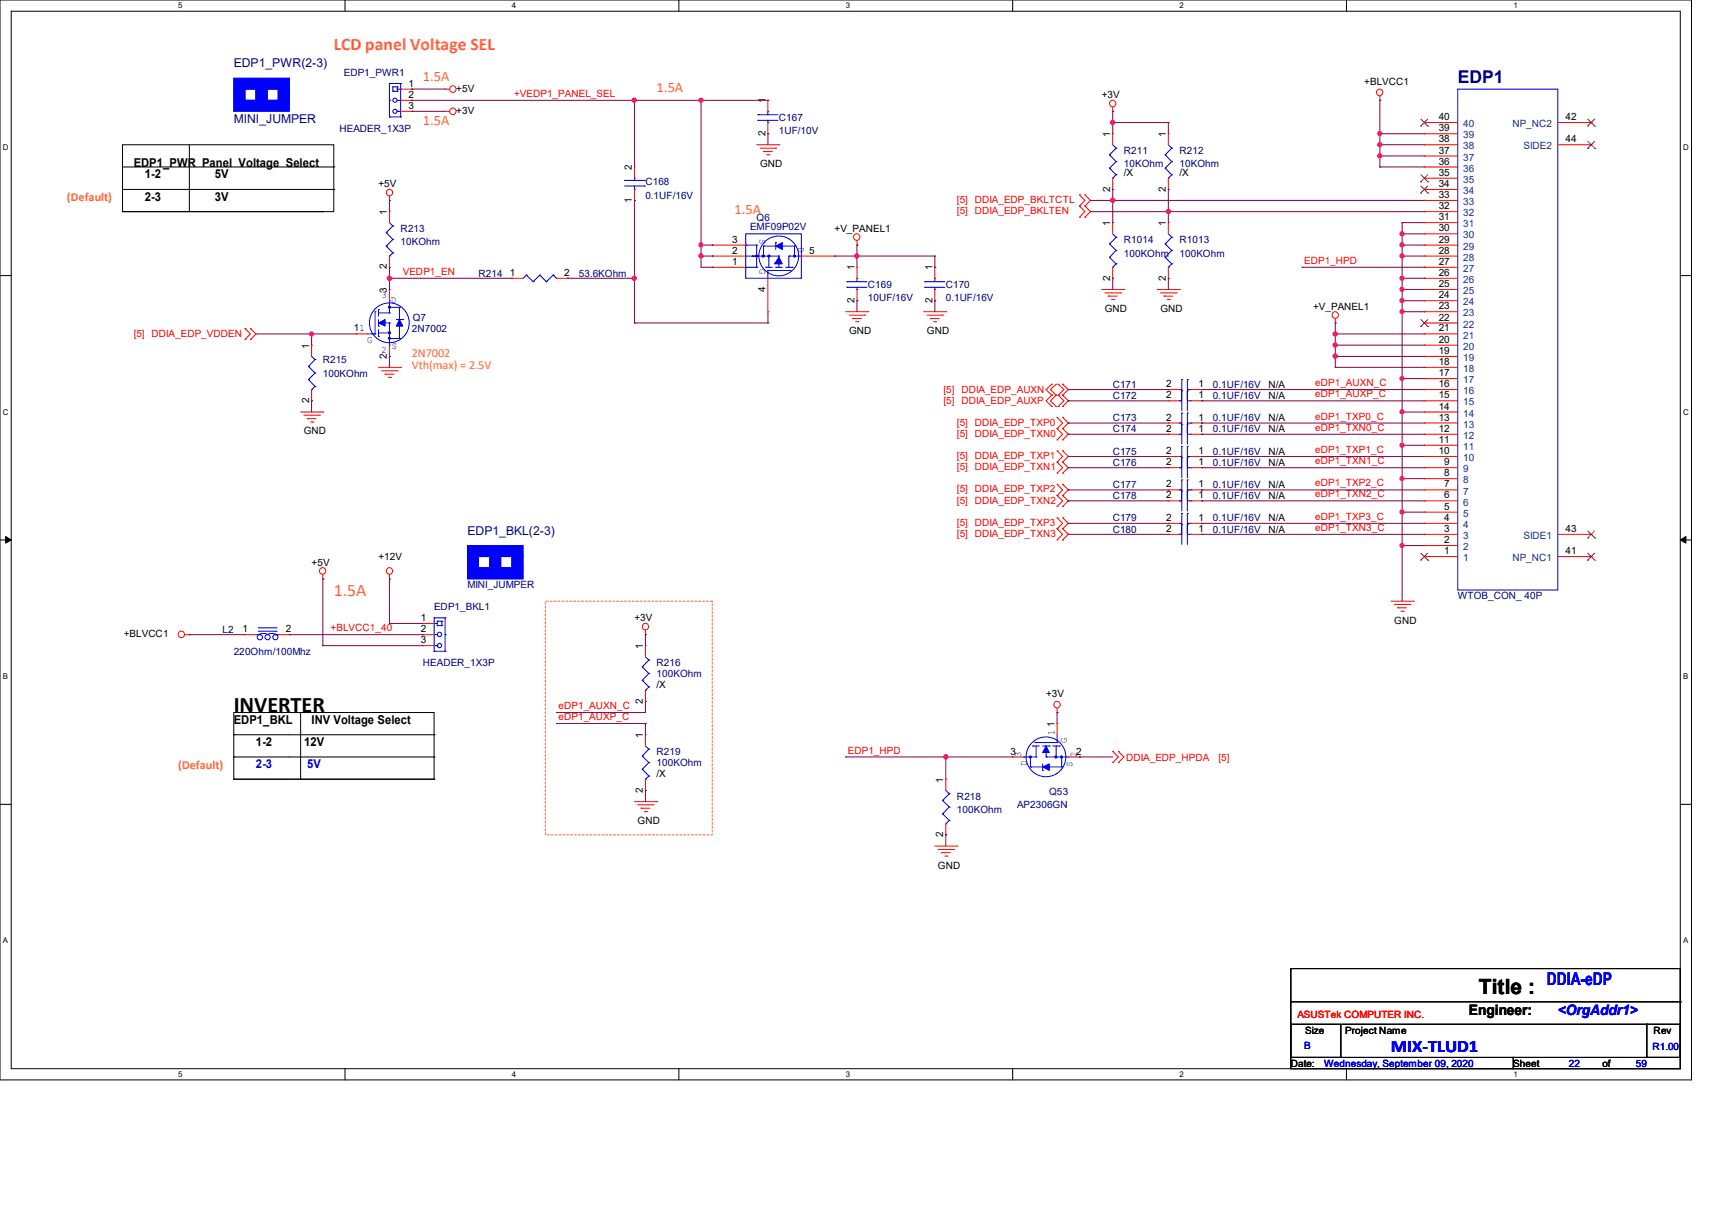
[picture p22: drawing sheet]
<svg xmlns="http://www.w3.org/2000/svg" width="297mm" height="210mm" viewBox="0 0 297 210" stroke-linecap="round" stroke-linejoin="round" font-family="sans-serif">
<defs><g id="words">
<text font-size="3.9" x="40.6" y="123.4">INVERTER</text>
<text font-size="3.6" x="256.6" y="172.3">Title :</text>
<g font-size="3" fill="#ff8000">
<text x="57.9" y="8.7">LCD panel Voltage SEL</text>
<text x="57.9" y="103.3">1.5A</text>
</g>
<text font-size="3" fill="#000080" x="252.9" y="14.4">EDP1</text>
<g font-size="3" fill="#00f">
<text x="268.4" y="170.8">DDIA-eDP</text>
<text x="241.3" y="182.5">MIX-TLUD1</text>
</g>
<g font-size="2.5" fill="#ff8000">
<text x="73.4" y="14">1.5A</text>
<text x="113.9" y="15.9">1.5A</text>
<text x="73.4" y="21.7">1.5A</text>
<text x="127.4" y="37.1">1.5A</text>
</g>
<text font-size="2.5" x="254.8" y="176.1">Engineer:</text>
<text font-size="2.5" fill="#00f" x="270.3" y="176">&lt;OrgAddr1&gt;</text>
<g font-size="2.1" fill="#000080">
<text x="40.6" y="11.6">EDP1_PWR(2-3)</text>
<text x="40.6" y="21.3">MINI_JUMPER</text>
<text x="81.1" y="92.7">EDP1_BKL(2-3)</text>
</g>
<g font-size="2.1">
<text x="23.2" y="29">EDP1_PWR Panel Voltage Select</text>
<text x="25.1" y="30.9">1-2</text>
<text x="25.1" y="34.8">2-3</text>
<text x="37.3" y="30.9">5V</text>
<text x="37.3" y="34.8">3V</text>
<text x="40.6" y="125.6">EDP1_BKL</text>
<text x="54.1" y="125.6">INV Voltage Select</text>
<text x="44.4" y="129.4">1-2</text>
<text x="52.8" y="129.4">12V</text>
</g>
<g font-size="2.1" fill="#ff8000">
<text x="11.6" y="34.9">(Default)</text>
<text x="71.5" y="61.9">2N7002</text>
<text x="71.5" y="64">Vth(max) = 2.5V</text>
<text x="30.9" y="133.3">(Default)</text>
</g>
<g font-size="2.1" fill="#00f">
<text x="44.4" y="133.3">2-3</text>
<text x="53.3" y="133.3">5V</text>
</g>
<g font-size="1.7" fill="#000080">
<text x="59.6" y="13.2">EDP1_PWR1</text>
<text x="58.9" y="22.9">HEADER_1X3P</text>
<text x="135.1" y="20.9">C167</text>
<text x="135.1" y="23.2">1UF/10V</text>
<text x="195" y="26.7">R211</text>
<text x="195" y="29">10KOhm</text>
<text x="204.6" y="26.7">R212</text>
<text x="204.6" y="29">10KOhm</text>
<text x="112" y="32.1">C168</text>
<text x="112" y="34.5">0.1UF/16V</text>
<text x="69.5" y="40.2">R213</text>
<text x="130.1" y="39.8">EMF09P02V</text>
<text x="131.3" y="38.3">Q6</text>
<text x="69.5" y="42.5">10KOhm</text>
<text x="83" y="48">R214</text>
<text x="100.4" y="48">53.6KOhm</text>
<text x="195" y="42.2">R1014</text>
<text x="195" y="44.5">100KOhm</text>
<text x="204.6" y="42.2">R1013</text>
<text x="204.6" y="44.5">100KOhm</text>
<text x="150.6" y="49.9">C169</text>
<text x="150.6" y="52.2">10UF/16V</text>
<text x="164.1" y="49.9">C170</text>
<text x="164.1" y="52.2">0.1UF/16V</text>
<text x="71.5" y="57.6">2N7002</text>
<text x="71.6" y="55.7">Q7</text>
<text x="56" y="63">R215</text>
<text x="56" y="65.3">100KOhm</text>
<text x="193" y="69.2">C172</text>
<text x="193" y="67.3">C171</text>
<text x="210.4" y="69.2">0.1UF/16V</text>
<text x="210.4" y="67.3">0.1UF/16V</text>
<text x="193" y="73.1">C173</text>
<text x="193" y="75">C174</text>
<text x="210.4" y="73.1">0.1UF/16V</text>
<text x="210.4" y="75">0.1UF/16V</text>
<text x="193" y="80.8">C176</text>
<text x="193" y="78.8">C175</text>
<text x="210.4" y="80.8">0.1UF/16V</text>
<text x="210.4" y="78.8">0.1UF/16V</text>
<text x="193" y="84.6">C177</text>
<text x="193" y="86.6">C178</text>
<text x="210.4" y="84.6">0.1UF/16V</text>
<text x="210.4" y="86.6">0.1UF/16V</text>
<text x="193" y="90.4">C179</text>
<text x="193" y="92.4">C180</text>
<text x="210.4" y="90.4">0.1UF/16V</text>
<text x="210.4" y="92.4">0.1UF/16V</text>
<text x="75.3" y="105.9">EDP1_BKL1</text>
<text x="81.1" y="102">MINI_JUMPER</text>
<text x="252.9" y="103.9">WTOB_CON_ 40P</text>
<text x="38.6" y="109.7">L2</text>
<text x="40.6" y="113.6">220Ohm/100Mhz</text>
<text x="73.4" y="115.5">HEADER_1X3P</text>
<text x="113.9" y="115.5">R216</text>
<text x="113.9" y="117.4">100KOhm</text>
<text x="113.9" y="131">R219</text>
<text x="113.9" y="132.9">100KOhm</text>
<text x="182" y="137.9">Q53</text>
<text x="166" y="138.7">R218</text>
<text x="166" y="141">100KOhm</text>
<text x="176.4" y="140.2">AP2306GN</text>
</g>
<g font-size="1.7">
<text x="70.9" y="17">2</text>
<text x="70.9" y="15">1</text>
<text x="79.2" y="15.9">+5V</text>
<text x="132.8" y="17.9" transform="rotate(-90 132.8 17.9)">1</text>
<text x="191.1" y="17.1">+3V</text>
<text x="236.7" y="14.7">+BLVCC1</text>
<text x="70.9" y="18.9">3</text>
<text x="79.2" y="19.8">+3V</text>
<text x="132.8" y="23.6" transform="rotate(-90 132.8 23.6)">2</text>
<text x="192.6" y="23.7" transform="rotate(-90 192.6 23.7)">1</text>
<text x="202.3" y="23.7" transform="rotate(-90 202.3 23.7)">1</text>
<text x="249.6" y="20.8">40</text>
<text x="249.6" y="22.8">39</text>
<text x="271.6" y="20.8">42</text>
<text x="109.6" y="29.5" transform="rotate(-90 109.6 29.5)">2</text>
<text x="131.9" y="29">GND</text>
<text x="249.6" y="24.7">38</text>
<text x="249.6" y="26.6">37</text>
<text x="249.6" y="28.5">36</text>
<text x="271.6" y="24.7">44</text>
<text x="65.7" y="32.5">+5V</text>
<text x="109.6" y="35.2" transform="rotate(-90 109.6 35.2)">1</text>
<text x="192.6" y="33.2" transform="rotate(-90 192.6 33.2)">2</text>
<text x="195" y="30.6">/X</text>
<text x="202.3" y="33.2" transform="rotate(-90 202.3 33.2)">2</text>
<text x="204.6" y="30.6">/X</text>
<text x="249.6" y="30.5">35</text>
<text x="249.6" y="32.4">34</text>
<text x="249.6" y="34.3">33</text>
<text x="67.1" y="37.3" transform="rotate(-90 67.1 37.3)">1</text>
<text x="144.8" y="40.2">+V_PANEL1</text>
<text x="192.6" y="39.2" transform="rotate(-90 192.6 39.2)">1</text>
<text x="202.3" y="39.2" transform="rotate(-90 202.3 39.2)">1</text>
<text x="249.6" y="36.3">32</text>
<text x="249.6" y="38.2">31</text>
<text x="249.6" y="40.1">30</text>
<text x="67.1" y="46.7" transform="rotate(-90 67.1 46.7)">2</text>
<text x="88.4" y="47.8">1</text>
<text x="97.9" y="47.8">2</text>
<text x="127" y="45.9">1</text>
<text x="127" y="44">2</text>
<text x="127" y="42.1">3</text>
<text x="140.4" y="44">5</text>
<text x="148.2" y="46.9" transform="rotate(-90 148.2 46.9)">1</text>
<text x="161.8" y="46.9" transform="rotate(-90 161.8 46.9)">1</text>
<text x="249.6" y="42.1">29</text>
<text x="249.6" y="44">28</text>
<text x="249.6" y="45.9">27</text>
<text x="249.6" y="47.8">26</text>
<text x="67.1" y="50.8" transform="rotate(-90 67.1 50.8)">3</text>
<text x="132.8" y="50.6" transform="rotate(-90 132.8 50.6)">4</text>
<text x="148.2" y="52.5" transform="rotate(-90 148.2 52.5)">2</text>
<text x="161.8" y="52.5" transform="rotate(-90 161.8 52.5)">2</text>
<text x="192.6" y="48.7" transform="rotate(-90 192.6 48.7)">2</text>
<text x="202.3" y="48.7" transform="rotate(-90 202.3 48.7)">2</text>
<text x="227.8" y="53.8">+V_PANEL1</text>
<text x="249.6" y="49.8">25</text>
<text x="249.6" y="51.7">24</text>
<text x="249.6" y="53.6">23</text>
<text x="61.4" y="57.5">11</text>
<text x="147.3" y="58">GND</text>
<text x="160.8" y="58">GND</text>
<text x="191.7" y="54.1">GND</text>
<text x="201.3" y="54.1">GND</text>
<text x="249.6" y="55.6">22</text>
<text x="249.6" y="57.5">21</text>
<text x="249.6" y="59.4">20</text>
<text x="53.6" y="60.5" transform="rotate(-90 53.6 60.5)">1</text>
<text x="67.1" y="62.2" transform="rotate(-90 67.1 62.2)">2</text>
<text x="249.6" y="61.4">19</text>
<text x="249.6" y="63.3">18</text>
<text x="249.6" y="65.2">17</text>
<text x="53.6" y="69.9" transform="rotate(-90 53.6 69.9)">2</text>
<text x="202.3" y="69.1">2</text>
<text x="202.3" y="67.1">2</text>
<text x="207.9" y="69.1">1</text>
<text x="207.9" y="67.1">1</text>
<text x="220.1" y="69.2">N/A</text>
<text x="220.1" y="67.3">N/A</text>
<text x="249.6" y="67.1">16</text>
<text x="249.6" y="69.1">15</text>
<text x="249.6" y="71">14</text>
<text x="52.7" y="75.4">GND</text>
<text x="202.3" y="72.9">2</text>
<text x="202.3" y="74.9">2</text>
<text x="207.9" y="72.9">1</text>
<text x="207.9" y="74.9">1</text>
<text x="220.1" y="73.1">N/A</text>
<text x="220.1" y="75">N/A</text>
<text x="249.6" y="72.9">13</text>
<text x="249.6" y="74.9">12</text>
<text x="249.6" y="76.8">11</text>
<text x="202.3" y="80.7">2</text>
<text x="202.3" y="78.7">2</text>
<text x="207.9" y="80.7">1</text>
<text x="207.9" y="78.7">1</text>
<text x="220.1" y="80.8">N/A</text>
<text x="220.1" y="78.8">N/A</text>
<text x="249.6" y="78.7">10</text>
<text x="250.6" y="80.7">9</text>
<text x="250.6" y="82.6">8</text>
<text x="202.3" y="84.5">2</text>
<text x="202.3" y="86.4">2</text>
<text x="207.9" y="84.5">1</text>
<text x="207.9" y="86.4">1</text>
<text x="220.1" y="84.6">N/A</text>
<text x="220.1" y="86.6">N/A</text>
<text x="250.6" y="84.5">7</text>
<text x="250.6" y="86.4">6</text>
<text x="250.6" y="88.4">5</text>
<text x="202.3" y="90.3">2</text>
<text x="202.3" y="92.2">2</text>
<text x="207.9" y="90.3">1</text>
<text x="207.9" y="92.2">1</text>
<text x="220.1" y="90.4">N/A</text>
<text x="220.1" y="92.4">N/A</text>
<text x="250.6" y="90.3">4</text>
<text x="250.6" y="92.2">3</text>
<text x="250.6" y="94.2">2</text>
<text x="271.6" y="92.2">43</text>
<text x="54.1" y="98.1">+5V</text>
<text x="65.7" y="97.2">+12V</text>
<text x="250.6" y="96.1">1</text>
<text x="271.6" y="96.1">41</text>
<text x="73" y="107.7">1</text>
<text x="110.1" y="107.8">+3V</text>
<text x="21.5" y="110.5">+BLVCC1</text>
<text x="42.1" y="109.6">1</text>
<text x="49.6" y="109.6">2</text>
<text x="73" y="109.6">2</text>
<text x="73" y="111.5">3</text>
<text x="111.5" y="112.6" transform="rotate(-90 111.5 112.6)">1</text>
<text x="241.9" y="108.2">GND</text>
<text x="113.9" y="119.4">/X</text>
<text x="111.5" y="122" transform="rotate(-90 111.5 122)">2</text>
<text x="181.5" y="120.9">+3V</text>
<text x="111.5" y="128" transform="rotate(-90 111.5 128)">1</text>
<text x="175.3" y="130.8">3</text>
<text x="183" y="126.1" transform="rotate(-90 183 126.1)">1</text>
<text x="186.7" y="130.8">2</text>
<text x="111.5" y="137.5" transform="rotate(-90 111.5 137.5)">2</text>
<text x="113.9" y="134.8">/X</text>
<text x="163.7" y="135.7" transform="rotate(-90 163.7 135.7)">1</text>
<text x="110.6" y="142.9">GND</text>
<text x="163.7" y="145.2" transform="rotate(-90 163.7 145.2)">2</text>
<text x="162.7" y="150.7">GND</text>
<text x="226.4" y="179.2">Size</text>
<text x="233.4" y="179.2">Project Name</text>
<text x="286.9" y="179.4">Rev</text>
<text x="223.9" y="185">Date:</text>
<text x="262.5" y="185">Sheet</text>
<text x="278" y="185">of</text>
</g>
<g font-size="1.7" fill="#f00">
<text x="89.2" y="16.8">+VEDP1_PANEL_SEL</text>
<text x="166" y="35.2">[5] DDIA_EDP_BKLTCTL</text>
<text x="166" y="37.1">[5] DDIA_EDP_BKLTEN</text>
<text x="69.9" y="47.7">VEDP1_EN</text>
<text x="226.3" y="45.8">EDP1_HPD</text>
<text x="23.2" y="58.4">[5] DDIA_EDP_VDDEN</text>
<text x="163.7" y="68.2">[5] DDIA_EDP_AUXN</text>
<text x="163.7" y="70.1">[5] DDIA_EDP_AUXP</text>
<text x="228.2" y="67">eDP1_AUXN_C</text>
<text x="228.2" y="68.9">eDP1_AUXP_C</text>
<text x="166" y="75.7">[5] DDIA_EDP_TXN0</text>
<text x="166" y="73.8">[5] DDIA_EDP_TXP0</text>
<text x="228.2" y="74.7">eDP1_TXN0_C</text>
<text x="228.2" y="72.8">eDP1_TXP0_C</text>
<text x="166" y="81.5">[5] DDIA_EDP_TXN1</text>
<text x="166" y="79.6">[5] DDIA_EDP_TXP1</text>
<text x="228.2" y="80.5">eDP1_TXN1_C</text>
<text x="228.2" y="78.6">eDP1_TXP1_C</text>
<text x="166" y="87.3">[5] DDIA_EDP_TXN2</text>
<text x="166" y="85.4">[5] DDIA_EDP_TXP2</text>
<text x="228.2" y="86.3">eDP1_TXN2_C</text>
<text x="228.2" y="84.4">eDP1_TXP2_C</text>
<text x="166" y="93.1">[5] DDIA_EDP_TXN3</text>
<text x="166" y="91.2">[5] DDIA_EDP_TXP3</text>
<text x="228.2" y="92.1">eDP1_TXN3_C</text>
<text x="228.2" y="90.2">eDP1_TXP3_C</text>
<text x="57.4" y="109.5">+BLVCC1_40</text>
<text x="96.9" y="123">eDP1_AUXN_C</text>
<text x="96.9" y="124.9">eDP1_AUXP_C</text>
<text x="147.1" y="130.7">EDP1_HPD</text>
<text x="195.4" y="131.9">DDIA_EDP_HPDA</text>
<text x="211.4" y="131.9">[5]</text>
<text x="225.1" y="176.5">ASUSTek COMPUTER INC.</text>
</g>
<g font-size="1.7" fill="#004080">
<text x="253.9" y="22.1">40</text>
<text x="262.4" y="22.1">NP_NC2</text>
<text x="253.9" y="24">39</text>
<text x="253.9" y="25.9">38</text>
<text x="253.9" y="27.9">37</text>
<text x="253.9" y="29.8">36</text>
<text x="264.3" y="25.9">SIDE2</text>
<text x="253.9" y="31.7">35</text>
<text x="253.9" y="33.7">34</text>
<text x="253.9" y="35.6">33</text>
<text x="253.9" y="37.5">32</text>
<text x="253.9" y="39.4">31</text>
<text x="253.9" y="41.4">30</text>
<text x="253.9" y="43.3">29</text>
<text x="253.9" y="45.2">28</text>
<text x="253.9" y="47.2">27</text>
<text x="253.9" y="49.1">26</text>
<text x="253.9" y="51">25</text>
<text x="253.9" y="53">24</text>
<text x="253.9" y="54.9">23</text>
<text x="253.9" y="56.8">22</text>
<text x="253.9" y="58.7">21</text>
<text x="253.9" y="60.7">20</text>
<text x="253.9" y="62.6">19</text>
<text x="253.9" y="64.5">18</text>
<text x="253.9" y="66.5">17</text>
<text x="253.9" y="68.4">16</text>
<text x="253.9" y="70.3">15</text>
<text x="253.9" y="72.3">14</text>
<text x="253.9" y="74.2">13</text>
<text x="253.9" y="76.1">12</text>
<text x="253.9" y="78">11</text>
<text x="253.9" y="80">10</text>
<text x="253.9" y="81.9">9</text>
<text x="253.9" y="83.8">8</text>
<text x="253.9" y="85.8">7</text>
<text x="253.9" y="87.7">6</text>
<text x="253.9" y="89.6">5</text>
<text x="253.9" y="91.6">4</text>
<text x="253.9" y="93.5">3</text>
<text x="253.9" y="95.4">2</text>
<text x="264.3" y="93.5">SIDE1</text>
<text x="253.9" y="97.3">1</text>
<text x="262.4" y="97.3">NP_NC1</text>
</g>
<g font-size="1.7" fill="#00f">
<text x="131.7" y="41.5" transform="rotate(90 131.7 41.5)">S</text>
<text x="131.7" y="46.7" transform="rotate(90 131.7 46.7)">G</text>
<text x="138.5" y="42.9" transform="rotate(90 138.5 42.9)">D</text>
<text x="66.2" y="51.6">3</text>
<text x="67.8" y="52.6">D</text>
<text x="63.7" y="59.5">G</text>
<text x="66.2" y="61.3">2</text>
<text x="68" y="60.5">S</text>
<text x="177.2" y="131.3" transform="rotate(-90 177.2 131.3)">3</text>
<text x="183" y="127.4" transform="rotate(-90 183 127.4)">1</text>
<text x="185.1" y="128.8" transform="rotate(-90 185.1 128.8)">G</text>
<text x="186.8" y="131.3" transform="rotate(-90 186.8 131.3)">2</text>
<text x="178.1" y="132.8" transform="rotate(-90 178.1 132.8)">D</text>
<text x="186.1" y="133" transform="rotate(-90 186.1 133)">S</text>
<text x="226.3" y="181.9">B</text>
<text x="229.7" y="185">Wednesday, September 09, 2020</text>
<text x="272.2" y="185">22</text>
<text x="283.8" y="185">59</text>
<text x="286.7" y="182.1">R1.00</text>
</g>
<g font-size="1.4">
<text x="30.9" y="1.4">5</text>
<text x="88.8" y="1.4">4</text>
<text x="146.7" y="1.4">3</text>
<text x="204.6" y="1.4">2</text>
<text x="262.6" y="1.4">1</text>
<text x=".5" y="26.1">D</text>
<text x="292" y="26.1">D</text>
<text x=".5" y="71.9">C</text>
<text x="292" y="71.9">C</text>
<text x=".5" y="117.8">B</text>
<text x="292" y="117.8">B</text>
<text x=".5" y="163.6">A</text>
<text x="292" y="163.6">A</text>
<text x="30.9" y="186.8">5</text>
<text x="88.8" y="186.8">4</text>
<text x="146.7" y="186.8">3</text>
<text x="204.6" y="186.8">2</text>
<text x="262.6" y="186.8">1</text>
</g>
</g></defs>
<path d="M0 0h293.5v187.3h-293.5zM1.9 1.9h289.6v183.4h-289.6z" fill="none" stroke="#000" stroke-width=".17"/>
<g fill="#fff">
<path d="M30.9 .2h.8v1.5h-.8z"/>
<path d="M30.9 185.5h.8v1.6h-.8z"/>
</g>
<path d="M59.9 0v1.9M59.9 185.3v2" fill="none" stroke="#000" stroke-width=".17"/>
<g fill="#fff">
<path d="M88.8 .2h.8v1.5h-.8z"/>
<path d="M88.8 185.5h.8v1.6h-.8z"/>
</g>
<path d="M117.8 0v1.9M117.8 185.3v2" fill="none" stroke="#000" stroke-width=".17"/>
<g fill="#fff">
<path d="M146.7 .2h.8v1.5h-.8z"/>
<path d="M146.7 185.5h.8v1.6h-.8z"/>
</g>
<path d="M175.7 0v1.9M175.7 185.3v2" fill="none" stroke="#000" stroke-width=".17"/>
<g fill="#fff">
<path d="M204.6 .2h.8v1.5h-.8z"/>
<path d="M204.6 185.5h.8v1.6h-.8z"/>
</g>
<path d="M233.6 0v1.9M233.6 185.3v2" fill="none" stroke="#000" stroke-width=".17"/>
<g fill="#fff">
<path d="M262.6 .2h.7v1.5h-.7z"/>
<path d="M262.6 185.5h.7v1.6h-.7z"/>
<path d="M.5 24.8h1v1.6h-1z"/>
<path d="M292 24.8h1v1.6h-1z"/>
<path d="M.5 70.7h1v1.5h-1z"/>
<path d="M292 70.7h1v1.5h-1z"/>
</g>
<path d="M0 47.8h1.9M291.5 47.8h2" fill="none" stroke="#000" stroke-width=".17"/>
<g fill="#fff">
<path d="M.5 116.5h.9v1.6h-.9z"/>
<path d="M292 116.5h.9v1.6h-.9z"/>
</g>
<path d="M0 93.6h1.9M291.5 93.6h2" fill="none" stroke="#000" stroke-width=".17"/>
<path d="M1 93l.9 .6-.9 .6zM291.5 93.6l1-.6v1.2z" fill="#000" stroke="#000" stroke-width=".17"/>
<g fill="#fff">
<path d="M.5 162.4h.9v1.5h-.9z"/>
<path d="M292 162.4h.9v1.5h-.9z"/>
</g>
<g fill="none" stroke="#000" stroke-width=".17">
<path d="M21.3 25.1h36.6v11.6h-36.6zM21.3 29h36.6M21.3 32.9h36.6M21.3 36.7h34.7M32.9 36.7h.1M32.9 25.1v11.6M56 36.7h.1M57.9 29h.1M57.9 32.9h.1M0 139.5h1.9M40.6 123.6h34.7v11.5h-34.7zM40.6 135.1h.1"/>
<path d="M40.6 127.4h.1M40.6 131.3h.1M40.6 135.1h34.7M40.6 131.3h34.7M40.6 127.4h34.7M52.2 135.1h.1M52.2 123.6v11.5M75.3 131.3h.1M75.3 127.4h.1M75.3 135.1h.1M291.5 139.5h2M223.9 168h67.6v15.4h-67.6z"/>
<path d="M223.9 177.6h8.7v5.8h-8.7zM223.9 173.7h67.6M232.8 177.6h52.9M285.7 177.6h5.8v5.8h-5.8zM285.7 177.6h.1M291.5 173.7h.1M223.9 183.4h38.7v1.9h-38.7zM262.6 183.4h28.9v1.9h-28.9z"/>
</g>
<path d="M94.6 104.3h29v40.5h-29z" fill="none" stroke="#ff8000" stroke-width=".17" stroke-dasharray=".3"/>
<g fill="none" stroke="#f00" stroke-width=".17">
<path d="M69.5 19.3h2M69.5 15.5h2M69.5 17.4h2M71.5 17.4h.1M71.5 15.5h.1M71.5 19.3h.1M77.2 19.3h.1M77.2 15.5h.1M77.2 19.3h.8M77.2 15.5h.8M133.2 17.4h.1M133.2 17.4v1.9"/>
<path d="M193 19.3h.1M193 18.5v.8M239.4 17.4h.1M239.4 16.6v.8M67.6 34.8h.1M67.6 36.7h.1M67.6 34v.8M67.6 36.7v1.9M110.1 34.8h.1M110.1 29h.1M110.1 29v1.9M110.1 32.9v1.9"/>
<path d="M131.3 25.1h3.8M131.9 25.7h2.7M132.5 26.3h.1M132.5 26.3h1.5M133 26.8h.4M133.2 23.2h.1M133.2 21.3v1.9M133.4 26.8h.1M134.6 25.7h.1M135.1 25.1h.1M187.3 35.7h.1M187.3 37.7h.1"/>
<path d="M187.3 33.8h.1M187.3 35.7l.9 1-.9 1M187.3 33.8l.9 1-.9 .9M188.2 37.7h.1M188.2 35.7h.1M188.2 33.8h.1M188.2 35.7l1 1-1 1M188.2 33.8l1 1-1 .9M193 23.2h.1M193 32.9h.1M193 38.6h.1M193 23.2v1.9"/>
<path d="M193 30.9v2M193 38.6v2M202.7 38.6h.1M202.7 23.2h.1M202.7 32.9h.1M202.7 23.2v1.9M202.7 30.9v2M202.7 38.6v2M247.1 21.3h.1M247.1 23.2h.1M247.1 25.1h.1M247.1 27.1h.1"/>
<path d="M247.1 29h.1M247.1 30.9h.1M247.1 32.9h.1M247.1 34.8h.1M247.1 36.7h.1M247.1 38.6h.1M247.1 25.1h5.8M247.1 21.3h5.8M247.1 23.2h5.8M247.1 27.1h5.8M247.1 29h5.8M247.1 30.9h5.8"/>
<path d="M247.1 32.9h5.8M247.1 34.8h5.8M247.1 36.7h5.8M247.1 38.6h5.8M270.3 25.1h5.8M270.3 21.3h5.8M276.1 25.1h.1M276.1 21.3h.1M42.5 57h.1M42.5 58.9h.1M42.5 57l.9 .9-.9 1M43.4 58.9h.1"/>
<path d="M43.4 57h.1M43.4 57l1 .9-1 1M54.1 59.9h.1M54.1 59.9v1.9M61.8 57.9h.1M61.8 57.9h1.9M67.6 46.4h.1M67.6 50.2h.1M67.6 44.4v2M67.6 50.2v2M67.6 59.9v1.9M88.8 48.3h.1"/>
<path d="M88.8 48.3h2M96.5 48.3h2M98.5 48.3h.1M123.6 46.4h.1M123.6 44.4h.1M123.6 42.5h.1M123.6 46.4h5.8M123.6 44.4h5.8M123.6 42.5h5.8M133.2 54.1h.1M133.2 48.3v5.8M139 44.4h5.8"/>
<path d="M144.8 44.4h.1M146.7 54.1h3.9M147.3 54.7h2.7M147.9 55.2h.1M147.9 55.2h1.5M148.5 55.8h.3M148.7 42.5h.1M148.7 46.4h.1M148.7 52.2h.1M148.7 41.7v.8M148.7 46.4v1.9M148.7 50.2v2"/>
<path d="M148.8 55.8h.1M150 54.7h.1M150.6 54.1h.1M160.2 54.1h3.9M160.8 54.7h2.7M161.4 55.2h.1M161.4 55.2h1.5M162 55.8h.3M162.2 46.4h.1M162.2 52.2h.1M162.2 46.4v1.9M162.2 50.2v2"/>
<path d="M162.3 55.8h.1M163.5 54.7h.1M164.1 54.1h.1M191.1 50.2h3.9M191.7 50.8h2.7M192.3 51.4h.1M192.3 51.4h1.5M192.9 51.9h.4M193 48.3h.1M193 46.4v1.9M193.3 51.9h.1M194.4 50.8h.1"/>
<path d="M195 50.2h.1M200.8 50.2h3.8M201.3 50.8h2.7M201.9 51.4h.1M201.9 51.4h1.6M202.5 51.9h.4M202.7 48.3h.1M202.7 46.4v1.9M202.9 51.9h.1M204 50.8h.1M204.6 50.2h.1M231.6 56h.1"/>
<path d="M231.6 55.2v.8M247.1 40.6h.1M247.1 42.5h.1M247.1 44.4h.1M247.1 46.4h.1M247.1 48.3h.1M247.1 50.2h.1M247.1 52.2h.1M247.1 54.1h.1M247.1 56h.1M247.1 57.9h.1M247.1 59.9h.1"/>
<path d="M247.1 54.1h5.8M247.1 50.2h5.8M247.1 46.4h5.8M247.1 44.4h5.8M247.1 42.5h5.8M247.1 40.6h5.8M247.1 48.3h5.8M247.1 52.2h5.8M247.1 56h5.8M247.1 57.9h5.8M247.1 59.9h5.8M52.2 71.5h3.8"/>
<path d="M52.7 72h2.7M53.3 72.6h.1M53.3 72.6h1.5M53.9 73.2h.4M54.1 69.5h.1M54.1 67.6v1.9M54.3 73.2h.1M55.4 72h.1M56 71.5h.1M65.7 63.7h3.8M66.2 64.3h2.7M66.8 64.9h.1"/>
<path d="M66.8 64.9h1.6M67.4 65.4h.4M67.6 61.8h.1M67.8 65.4h.1M68.9 64.3h.1M69.5 63.7h.1M182.5 66.6h.1M182.5 68.5h.1M182.5 70.5h.1M182.5 68.5l-1 1 1 1M182.5 66.6l-1 1 1 .9M183.2 68.5h.1"/>
<path d="M183.2 66.6h.1M183.2 70.5h.1M183.2 66.6l-1 1 1 .9M183.2 68.5l-1 1 1 1M183.4 74.3h.1M183.4 76.3h.1M183.4 72.4h.1M183.4 78.2h.1M183.4 74.3l1 1-1 1M183.4 72.4l1 1-1 .9M183.4 78.2l1 1-1 .9M183.6 68.5h.1"/>
<path d="M183.6 66.6h.1M183.6 70.5h.1M183.6 66.6l1 1-1 .9M183.6 68.5l1 1-1 1M184.4 76.3h.1M184.4 74.3h.1M184.4 72.4h.1M184.4 66.6h.1M184.4 68.5h.1M184.4 70.5h.1M184.4 78.2h.1M184.4 74.3l.9 1-.9 1"/>
<path d="M184.4 72.4l.9 1-.9 .9M184.4 66.6l.9 1-.9 .9M184.4 68.5l.9 1-.9 1M184.4 78.2l.9 1-.9 .9M202.7 69.5h.1M202.7 73.4h.1M202.7 75.3h.1M202.7 67.6h.1M202.7 79.2h.1M202.7 69.5h1.9M202.7 73.4h1.9M202.7 75.3h1.9"/>
<path d="M202.7 67.6h1.9M202.7 79.2h1.9M206.6 69.5h1.9M206.6 73.4h1.9M206.6 75.3h1.9M206.6 67.6h1.9M206.6 79.2h1.9M208.5 69.5h.1M208.5 73.4h.1M208.5 75.3h.1M208.5 67.6h.1M208.5 79.2h.1"/>
<path d="M247.1 61.8h.1M247.1 63.7h.1M247.1 65.7h.1M247.1 67.6h.1M247.1 69.5h.1M247.1 71.5h.1M247.1 73.4h.1M247.1 75.3h.1M247.1 77.2h.1M247.1 79.2h.1M247.1 63.7h5.8M247.1 71.5h5.8"/>
<path d="M247.1 69.5h5.8M247.1 73.4h5.8M247.1 75.3h5.8M247.1 61.8h5.8M247.1 65.7h5.8M247.1 67.6h5.8M247.1 77.2h5.8M247.1 79.2h5.8M56 99.6v.8M67.6 99.6v.8M183.4 80.1h.1M183.4 82h.1"/>
<path d="M183.4 85.9h.1M183.4 87.8h.1M183.4 84h.1M183.4 91.7h.1M183.4 93.6h.1M183.4 89.8h.1M183.4 80.1l1 1-1 .9M183.4 85.9l1 1-1 .9M183.4 84l1 1-1 .9M183.4 91.7l1 1-1 .9M183.4 89.8l1 1-1 .9M184.4 82h.1"/>
<path d="M184.4 80.1h.1M184.4 87.8h.1M184.4 85.9h.1M184.4 84h.1M184.4 93.6h.1M184.4 91.7h.1M184.4 89.8h.1M184.4 80.1l.9 1-.9 .9M184.4 85.9l.9 1-.9 .9M184.4 84l.9 1-.9 .9M184.4 91.7l.9 1-.9 .9M184.4 89.8l.9 1-.9 .9"/>
<path d="M202.7 81.1h.1M202.7 90.8h.1M202.7 85h.1M202.7 86.9h.1M202.7 92.7h.1M202.7 81.1h1.9M202.7 90.8h1.9M202.7 85h1.9M202.7 86.9h1.9M202.7 92.7h1.9M206.6 81.1h1.9M206.6 90.8h1.9"/>
<path d="M206.6 85h1.9M206.6 86.9h1.9M206.6 92.7h1.9M208.5 81.1h.1M208.5 90.8h.1M208.5 85h.1M208.5 86.9h.1M208.5 92.7h.1M247.1 81.1h.1M247.1 83h.1M247.1 85h.1M247.1 86.9h.1"/>
<path d="M247.1 88.8h.1M247.1 90.8h.1M247.1 92.7h.1M247.1 94.6h.1M247.1 96.5h.1M247.1 81.1h5.8M247.1 90.8h5.8M247.1 85h5.8M247.1 86.9h5.8M247.1 92.7h5.8M247.1 96.5h5.8M247.1 83h5.8"/>
<path d="M247.1 88.8h5.8M247.1 94.6h5.8M270.3 92.7h5.8M270.3 96.5h5.8M276.1 92.7h.1M276.1 96.5h.1M32 110.1h.9M32.9 110.1h.1M42.5 110.1h.1M42.5 110.1h1.9M48.3 110.1h1.9M50.2 110.1h.1"/>
<path d="M56 100.4h.1M67.6 100.4h.1M73.4 110.1h.1M73.4 108.1h.1M73.4 112h.1M73.4 110.1h1.9M73.4 108.1h1.9M73.4 112h1.9M112 110.1h.1M112 112h.1M112 109.3v.8M112 112v1.9"/>
<path d="M112 119.7v1.9M241.3 104.3h3.9M241.9 104.8h2.7M242.5 105.4h.1M242.5 105.4h1.5M243 106h.5M243.5 106h.1M244.6 104.8h.1M245.2 104.3h.1M110.1 139h3.8M110.6 139.6h2.7M112 127.4h.1"/>
<path d="M112 137.1h.1M112 121.6h.1M112 127.4v2M112 135.1v2M113.3 139.6h.1M113.9 139h.1M164.1 135.1h.1M164.1 135.1v2M175.7 131.3h.1M175.7 131.3h1.9M183.4 123.6h.1M183.4 125.5h.1"/>
<path d="M183.4 122.8v.8M183.4 125.5v1.9M185.3 131.3h2M187.3 131.3h.1M193 132.2h.1M193 130.3h.1M193 130.3l1 1-1 .9M194 132.2h.1M194 130.3h.1M194 130.3l1 1-1 .9M111.2 140.2h.1M111.2 140.2h1.5"/>
<path d="M111.8 140.8h.4M112.2 140.8h.1M162.2 146.7h3.8M162.7 147.3h2.7M163.3 147.9h.1M163.3 147.9h1.6M163.9 148.5h.4M164.1 144.8h.1M164.1 142.9v1.9M164.3 148.5h.1M165.4 147.3h.1M166 146.7h.1"/>
<circle cx="78.6" cy="19.3" r=".56"/>
<circle cx="78.6" cy="15.5" r=".56"/>
<circle cx="193" cy="17.9" r=".56"/>
<circle cx="239.3" cy="16" r=".56"/>
<circle cx="67.6" cy="33.4" r=".56"/>
<circle cx="148.6" cy="41.1" r=".56"/>
<circle cx="231.6" cy="54.6" r=".56"/>
<circle cx="56" cy="99" r=".56"/>
<circle cx="67.6" cy="99" r=".56"/>
<circle cx="31.4" cy="110" r=".56"/>
<circle cx="112" cy="108.7" r=".56"/>
<circle cx="183.4" cy="122.2" r=".56"/>
</g>
<g fill="none" stroke="#00f" stroke-width=".17">
<path d="M42.5 15.5h1.9v1.9h-1.9zM46.4 15.5h1.9v1.9h-1.9zM67.6 14.5h.1M67.6 17.4h.1M67.6 14.5v5.8M67.6 14.5h1.9M68.2 15.8h.1M68.2 15.1h.1M68.2 15.1h.7M68.2 15.8h.7M68.2 15.1v.7M68.9 19.3h.1"/>
<path d="M68.9 15.1h.1M68.9 15.8h.1M68.9 19.3h.6M68.9 15.5h.6M68.9 15.1v.7M68.9 17.4h.6M69.5 14.5h.1M69.5 15.5h.1M69.5 17.4h.1M69.5 14.5v5.8M131.5 19.9h.1M131.5 19.9h3.5"/>
<path d="M133.2 19.3h.1M133.2 19.3v.6M252.9 15.5h17.4v86.8h-17.4zM67.6 20.3h.1M67.6 38.6l.6 .6M67.6 20.3h1.9M68.2 39.2h.1M68.2 39.2l-1.2 1.1M69.5 20.3h.1M108.3 32.3h3.5M108.3 31.3h3.5M110.1 32.9h.1"/>
<path d="M110.1 30.9h.1M110.1 30.9v.4M110.1 32.3v.6M111.8 32.3h.1M111.8 31.3h.1M131.5 20.9h.1M131.5 20.9h3.5M133.2 21.3h.1M133.2 20.9v.4M192.5 29.2h.1M192.5 26.8h.1M192.5 29.2l1.1 1.1"/>
<path d="M192.5 26.8l1.1 1.2M193 30.9h.1M193 25.1l.6 .6M193.6 30.3h.1M193.6 25.7h.1M193.6 28h.1M193.6 30.3l-.6 .6M193.6 28l-1.1 1.2M193.6 25.7l-1.1 1.1M202.1 29.2h.1M202.1 26.8h.1M202.1 29.2l1.2 1.1"/>
<path d="M202.1 26.8l1.2 1.2M202.7 30.9h.1M202.7 25.1l.6 .6M203.3 30.3h.1M203.3 25.7h.1M203.3 28h.1M203.3 30.3l-.6 .6M203.3 28l-1.2 1.2M203.3 25.7l-1.2 1.1M63.7 57.9h1.4M65.1 57.9h.1M65.1 54.1h.1"/>
<path d="M65.1 54.1v3.8M65.7 56.6h.1M65.7 53.7h.1M65.7 58.3h.1M65.7 53.7v1.1M65.7 55.4v1.2M65.7 57.1v1.2M65.7 54.3h1.9M65.7 57.7h1.9M65.7 56h1.9M67 42.7h.1M67 40.3h.1"/>
<path d="M67 42.7l1.2 1.2M67 40.3l1.2 1.2M67.6 44.4h.1M67.6 54.3h.1M67.6 52.2h.1M67.6 57.7h.1M67.6 59.9h.1M67.6 56h.1M67.6 58.7h.1M67.6 52.2v2.1M67.6 56v3.9M67.6 53.3h1.7"/>
<path d="M67.6 58.7h1.7M68.2 43.9h.1M68.2 41.5h.1M68.2 43.9l-.6 .5M68.2 41.5l-1.2 1.2M68.7 55.4h1.2M69.3 53.3h.1M69.3 58.7h.1M69.3 53.3v5.4M69.9 55.4h.1M91.3 47.7h.1M91.3 47.7l1.2 1.2"/>
<path d="M91.3 47.7l-.5 .6M92.5 48.9h.1M93.6 47.7h.1M93.6 47.7l1.2 1.2M93.6 47.7l-1.1 1.2M94.8 48.9h.1M96 47.7h.1M96 47.7l.5 .6M96 47.7l-1.2 1.2M96.5 48.3h.1M129.4 40.6h9.6v7.7h-9.6zM129.4 46.4h.1"/>
<path d="M129.4 44.4h.1M129.4 42.5h.1M129.4 46.4h1.9M129.4 44.4h5.7M129.4 42.5h1.9M130.5 44.4h.1M131.3 44.4h.1M131.3 46.4h.1M131.3 42.5h.1M131.3 42.5v3.9M132.5 42.7h.1M132.5 44.4h.1"/>
<path d="M132.5 42.7h5.3M132.5 42.7v1.7M132.8 46.4h.1M132.8 46.4h1.2M133.2 46.9h.1M133.2 46.9v1.4M133.2 46.9h3.9M133.4 44.4h.1M133.4 44.4v2M134.6 46.4h.1M134.6 42.1h.1M134.6 46.4h1.1"/>
<path d="M134.6 42.1v1.2M135.1 44.4h.1M135.1 44.4v2M136.3 46.4h1.2M136.9 44.4h.1M136.9 44.4v2M136.9 44.4h2.1M137.1 46.9h.1M137.5 46.4h.1M137.8 42.7h.1M137.8 42.7v1.7M139 44.4h.1"/>
<path d="M146.9 48.9h.1M146.9 49.8h.1M146.9 48.9h3.5M146.9 49.8h3.5M148.7 48.3h.1M148.7 50.2h.1M148.7 48.3v.6M148.7 49.8v.4M160.4 48.9h.1M160.4 49.8h.1M160.4 48.9h3.5M160.4 49.8h3.5"/>
<path d="M162.2 48.3h.1M162.2 50.2h.1M162.2 48.3v.6M162.2 49.8v.4M192.5 44.6h.1M192.5 42.3h.1M192.5 44.6l1.1 1.2M192.5 42.3l1.1 1.1M193 46.4h.1M193 40.6l.6 .5M193.6 45.8h.1M193.6 41.1h.1"/>
<path d="M193.6 43.4h.1M193.6 45.8l-.6 .6M193.6 43.4l-1.1 1.2M193.6 41.1l-1.1 1.2M202.1 44.6h.1M202.1 42.3h.1M202.1 44.6l1.2 1.2M202.1 42.3l1.2 1.1M202.7 46.4h.1M202.7 40.6l.6 .5M203.3 45.8h.1M203.3 41.1h.1"/>
<path d="M203.3 43.4h.1M203.3 45.8l-.6 .6M203.3 43.4l-1.2 1.2M203.3 41.1l-1.2 1.2M53.5 65.8h.1M53.5 63.5h.1M53.5 65.8l1.2 1.2M53.5 63.5l1.2 1.2M54.1 67.6h.1M54.1 61.8l.6 .6M54.7 67h.1M54.7 62.4h.1"/>
<path d="M54.7 64.7h.1M54.7 67l-.6 .6M54.7 64.7l-1.2 1.1M54.7 62.4l-1.2 1.1M204.6 69.5h.1M204.6 73.4h.1M204.6 75.3h.1M204.6 67.6h.1M204.6 79.2h.1M204.6 69.5h.4M204.6 73.4h.4M204.6 75.3h.4"/>
<path d="M204.6 67.6h.4M204.6 79.2h.4M205 67.8h.1M205 71.6h.1M205 73.6h.1M205 79.4h.1M205 65.8h.1M205 77.4h.1M205 65.8v5.4M205 71.6v5.4M205 77.4v5.4M206 67.8h.1"/>
<path d="M206 71.6h.1M206 73.6h.1M206 79.4h.1M206 65.8h.1M206 77.4h.1M206 65.8v5.4M206 71.6v5.4M206 77.4v5.4M206 69.5h.6M206 73.4h.6M206 75.3h.6M206 67.6h.6"/>
<path d="M206 79.2h.6M206.6 69.5h.1M206.6 73.4h.1M206.6 75.3h.1M206.6 67.6h.1M206.6 79.2h.1M83 96.5h2v2h-2zM86.9 96.5h1.9v2h-1.9zM204.6 81.1h.1M204.6 90.8h.1M204.6 85h.1M204.6 86.9h.1"/>
<path d="M204.6 92.7h.1M204.6 81.1h.4M204.6 90.8h.4M204.6 85h.4M204.6 86.9h.4M204.6 92.7h.4M205 89h.1M205 83.2h.1M205 85.1h.1M205 90.9h.1M205 83.2v5.4M205 89v5.4"/>
<path d="M206 89h.1M206 83.2h.1M206 85.1h.1M206 90.9h.1M206 83.2v5.4M206 89v5.4M206 81.1h.6M206 90.8h.6M206 85h.6M206 86.9h.6M206 92.7h.6M206.6 81.1h.1"/>
<path d="M206.6 90.8h.1M206.6 85h.1M206.6 86.9h.1M206.6 92.7h.1M44.4 110.1h.6M44.8 109.5h3.1M44.8 108.9h3.1M45 110l.7-.1 .7 .1M45 110.1h.1M46.5 110l.7-.1 .7 .1M47.7 110.1h.6M47.9 109.5h.1"/>
<path d="M47.9 108.9h.1M48.3 110.1h.1M75.3 107.1h.1M75.3 112.9h.1M75.3 108.1h.1M75.3 110.1h.1M75.3 107.1h1.9M75.3 107.1v5.8M75.3 112.9h1.9M75.3 112h.6M75.3 108.1h.6M75.3 110.1h.6"/>
<path d="M75.9 112h.1M75.9 107.7h.1M75.9 108.5h.1M75.9 107.7h.8M75.9 107.7v.8M75.9 108.5h.8M76.7 108.5h.1M76.7 107.7h.1M76.7 107.7v.8M77.2 107.1h.1M77.2 112.9h.1M77.2 110.1h.1"/>
<path d="M77.2 107.1v5.8M111.4 118h.1M111.4 115.7h.1M111.4 118l1.2 1.1M111.4 115.7l1.2 1.1M112 119.7h.1M112 113.9l.6 .6M112.6 119.1h.1M112.6 114.5h.1M112.6 116.8h.1M112.6 119.1l-.6 .6M112.6 116.8l-1.2 1.2"/>
<path d="M112.6 114.5l-1.2 1.2M111.4 133.4h.1M111.4 131.1h.1M111.4 133.4l1.2 1.2M111.4 131.1l1.2 1.1M112 135.1h.1M112 129.4l.6 .5M112.6 134.6h.1M112.6 129.9h.1M112.6 132.2h.1M112.6 134.6l-.6 .5M112.6 132.2l-1.2 1.2"/>
<path d="M112.6 129.9l-1.2 1.2M163.5 138.8h.1M163.5 138.8l1.2 1.2M164.1 137.1l.6 .6M164.7 137.7h.1M164.7 140h.1M164.7 140l-1.2 1.1M164.7 137.7l-1.2 1.1M177.6 131.3h.1M177.6 131.3h2.1M178.8 133h.1M178.8 131.3v1.7"/>
<path d="M178.8 133h5.4M179.2 129.4h.1M179.2 129.4h1.1M179.5 128.8h.1M179.5 128.8h3.9M179.7 131.3h.1M179.7 129.4v1.9M180.9 133.6h.1M180.9 129.4h1.1M180.9 132.5v1.1M181.5 131.3h.1M181.5 131.3h3.8"/>
<path d="M181.5 129.4v1.9M182 129.4h.1M182.6 129.4h1.2M183.2 131.3h.1M183.2 129.4v1.9M183.4 128.8h.1M183.4 127.4v1.4M183.8 129.4h.1M184.2 133h.1M184.2 131.3h.1M184.2 131.3v1.7M185.3 131.3h.1"/>
<path d="M163.5 141.1h.1M163.5 141.1l1.2 1.2M164.1 142.9h.1M164.7 142.3h.1M164.7 142.3l-.6 .6"/>
<circle cx="68.5" cy="19.3" r=".36"/>
<circle cx="68.5" cy="17.4" r=".36"/>
<circle cx="67.5" cy="56" r="3.5"/>
<circle cx="135.1" cy="44.4" r="3.5"/>
<circle cx="45.1" cy="110.5" r=".46"/>
<circle cx="46.4" cy="110.5" r=".44"/>
<circle cx="47.8" cy="110.5" r=".44"/>
<circle cx="76.2" cy="112" r=".38"/>
<circle cx="76.2" cy="110" r=".38"/>
<circle cx="181.5" cy="131.3" r="3.5"/>
</g>
<g fill="#00f" stroke="#00f" stroke-width=".17">
<path d="M134.6 42.7l1.1-.6v1.2z" fill-rule="evenodd"/>
<path d="M135.1 44.6l.6 1.2h-1.3z" fill-rule="evenodd"/>
<path d="M40.6 17.4h9.6v1.9h-9.6z" fill-rule="evenodd"/>
<path d="M40.6 13.5h9.6v2h-9.6z" fill-rule="evenodd"/>
<path d="M48.3 15.5h1.9v1.9h-1.9z" fill-rule="evenodd"/>
<path d="M40.6 15.5h1.9v1.9h-1.9z" fill-rule="evenodd"/>
<path d="M44.4 15.5h2v1.9h-2z" fill-rule="evenodd"/>
<path d="M180.9 133l1.1-.5v1.1z" fill-rule="evenodd"/>
<path d="M181.5 129.4l.5 1.1h-1.1z" fill-rule="evenodd"/>
<path d="M81.1 98.5h9.7v1.9h-9.7z" fill-rule="evenodd"/>
<path d="M81.1 94.6h9.7v1.9h-9.7z" fill-rule="evenodd"/>
<path d="M88.8 96.5h2v2h-2z" fill-rule="evenodd"/>
<path d="M81.1 96.5h1.9v2h-1.9z" fill-rule="evenodd"/>
<path d="M85 96.5h1.9v2h-1.9z" fill-rule="evenodd"/>
<path d="M69.3 55.4l.6 1.2h-1.2z" fill-rule="evenodd"/>
<path d="M65.7 56l1.1-.6v1.2z" fill-rule="evenodd"/>
<circle cx="137.8" cy="44.4" r=".18"/>
<circle cx="133.4" cy="44.4" r=".18"/>
<circle cx="132.4" cy="44.4" r=".18"/>
<circle cx="131.3" cy="44.4" r=".18"/>
<circle cx="178.8" cy="131.3" r=".18"/>
<circle cx="183.2" cy="131.3" r=".18"/>
<circle cx="184.1" cy="131.3" r=".18"/>
<circle cx="67.6" cy="53.3" r=".18"/>
<circle cx="67.6" cy="57.7" r=".18"/>
<circle cx="67.6" cy="58.7" r=".18"/>
</g>
<g fill="none" stroke="#804000" stroke-width=".17">
<path d="M246.5 21.9h.1M246.5 31.5h.1M246.5 33.5h.1M246.5 20.7l1.2 1.2M246.5 30.3l1.2 1.2M246.5 32.3l1.2 1.2M247.7 20.7l-1.2 1.2M247.7 30.3l-1.2 1.2M247.7 32.3l-1.2 1.2M247.7 21.9h.1M247.7 31.5h.1M247.7 33.5h.1"/>
<path d="M275.4 25.7h.1M275.4 21.9h.1M275.5 24.5l1.2 1.2M275.5 20.7l1.2 1.2M276.6 24.5l-1.2 1.2M276.6 20.7l-1.2 1.2M276.7 25.7h.1M276.7 21.9h.1M246.5 56.6h.1M246.5 55.4l1.2 1.2M247.7 55.4l-1.2 1.2M247.7 56.6h.1"/>
<path d="M246.5 97.2h.1M246.5 95.9l1.2 1.3M247.7 95.9l-1.2 1.3M247.7 97.2h.1M275.4 93.3h.1M275.4 97.2h.1M275.5 92.1l1.2 1.2M275.5 95.9l1.2 1.3M276.6 92.1l-1.2 1.2M276.6 95.9l-1.2 1.3M276.7 93.3h.1M276.7 97.2h.1"/>
</g>
<g fill="none" stroke="#800040" stroke-width=".17">
<path d="M71.5 19.3h.1M71.5 15.5h.1M71.5 17.4h.1M71.5 19.3h5.7M71.5 15.5h5.7M71.5 17.4h61.7M110.1 17.4h.1M110.1 17.4v11.6M121.6 17.4h.1M121.6 17.4v29h2M133.2 17.4h.1M193 19.3h.1"/>
<path d="M193 19.3v3.9M239.4 17.4h.1M239.4 17.4v11.6M67.6 34.8h.1M67.6 34.8v1.9M110.1 34.8h.1M110.1 34.8v21.2M133.2 23.2h.1M133.2 23.2v1.9M189.2 36.7h.1M189.2 34.8h.1M189.2 36.7h57.9"/>
<path d="M189.2 34.8h57.9M193 32.9h.1M193 34.8h.1M193 21.3h.1M193 38.6h.1M193 32.9v5.7M193 21.3h9.7M202.7 21.3h.1M202.7 32.9h.1M202.7 36.7h.1M202.7 21.3v1.9M202.7 32.9v5.7"/>
<path d="M239.4 23.2h.1M239.4 27.1h.1M239.4 25.1h.1M239.4 29h.1M239.4 23.2h7.7M239.4 27.1h7.7M239.4 25.1h7.7M239.4 29h7.7M243.2 38.6h.1M243.2 38.6h3.9M243.2 38.6v65.7M44.4 57.9h17.4"/>
<path d="M54.1 57.9h.1M54.1 57.9v2M67.6 48.3h.1M67.6 46.4h.1M67.6 48.3h21.2M67.6 46.4v3.8M98.5 48.3h.1M98.5 48.3h11.6M110.1 56h.1M110.1 48.3h.1M110.1 56h23.1M121.6 42.5h.1"/>
<path d="M121.6 44.4h.1M121.6 44.4h2M121.6 42.5h2M123.6 44.4h.1M123.6 46.4h.1M123.6 42.5h.1M133.2 56h.1M133.2 54.1v1.9M144.8 44.4h17.4M148.7 42.5h.1M148.7 52.2h.1M148.7 44.4h.1"/>
<path d="M148.7 42.5v3.9M148.7 52.2v1.9M162.2 52.2h.1M162.2 44.4h.1M162.2 46.4h.1M162.2 44.4v2M162.2 52.2v1.9M193 48.3h.1M193 48.3v1.9M202.7 48.3h.1M202.7 48.3v1.9M225.9 46.4h.1"/>
<path d="M225.9 46.4h21.2M231.6 57.9h.1M231.6 59.9h.1M231.6 56h.1M231.6 57.9h15.5M231.6 56v7.7M231.6 59.9h15.5M243.2 40.6h.1M243.2 52.2h.1M243.2 44.4h.1M243.2 42.5h.1M243.2 54.1h.1"/>
<path d="M243.2 50.2h.1M243.2 48.3h.1M243.2 48.3h3.9M243.2 44.4h3.9M243.2 42.5h3.9M243.2 40.6h3.9M243.2 54.1h3.9M243.2 50.2h3.9M243.2 52.2h3.9M54.1 69.5h.1M54.1 69.5v2M67.6 61.8h.1"/>
<path d="M67.6 61.8v1.9M185.3 69.5h.1M185.3 67.6h.1M185.3 75.3h.1M185.3 73.4h.1M185.3 79.2h.1M185.3 75.3h17.4M185.3 67.6h17.4M185.3 73.4h17.4M185.3 79.2h17.4M185.3 69.5h17.4M208.5 75.3h.1"/>
<path d="M208.5 67.6h.1M208.5 73.4h.1M208.5 79.2h.1M208.5 69.5h.1M208.5 75.3h38.6M208.5 67.6h38.6M208.5 73.4h38.6M208.5 79.2h38.6M208.5 69.5h38.6M231.6 61.8h.1M231.6 63.7h.1M231.6 61.8h15.5"/>
<path d="M231.6 63.7h15.5M243.2 65.7h.1M243.2 71.5h.1M243.2 77.2h.1M243.2 65.7h3.9M243.2 71.5h3.9M243.2 77.2h3.9M185.3 81.1h.1M185.3 86.9h.1M185.3 85h.1M185.3 92.7h.1M185.3 90.8h.1"/>
<path d="M185.3 92.7h17.4M185.3 81.1h17.4M185.3 90.8h17.4M185.3 86.9h17.4M185.3 85h17.4M208.5 92.7h.1M208.5 81.1h.1M208.5 90.8h.1M208.5 86.9h.1M208.5 85h.1M208.5 92.7h38.6M208.5 81.1h38.6"/>
<path d="M208.5 90.8h38.6M208.5 86.9h38.6M208.5 85h38.6M243.2 88.8h.1M243.2 94.6h.1M243.2 83h.1M243.2 88.8h3.9M243.2 94.6h3.9M243.2 83h3.9M32.9 110.1h.1M32.9 110.1h9.6M50.2 110.1h.1"/>
<path d="M50.2 110.1h23.2M56 100.4h.1M56 112h.1M56 100.4v11.6M56 112h17.4M67.6 100.4h.1M67.6 108.1h.1M67.6 100.4v7.7M67.6 108.1h5.8M112 110.1h.1M112 110.1v1.9M96.5 123.6h.1"/>
<path d="M96.5 125.5h.1M96.5 125.5h15.5M112 121.6h.1M112 125.5h.1M112 137.1h.1M112 121.6v2h-15.5M112 125.5v1.9M112 137.1v1.9M146.7 131.3h.1M146.7 131.3h29M164.1 131.3h.1M164.1 131.3v3.8"/>
<path d="M183.4 123.6h.1M183.4 123.6v1.9M187.3 131.3h.1M187.3 131.3h5.7M164.1 144.8h.1M164.1 144.8v1.9"/>
</g>
<g fill="#f0f" stroke="#f0f" stroke-width=".17">
<circle cx="67.6" cy="48.3" r=".37"/>
<circle cx="54" cy="57.9" r=".36"/>
<circle cx="121.6" cy="44.4" r=".36"/>
<circle cx="110" cy="17.4" r=".37"/>
<circle cx="121.6" cy="42.5" r=".36"/>
<circle cx="121.6" cy="17.4" r=".36"/>
<circle cx="231.7" cy="59.8" r=".37"/>
<circle cx="231.7" cy="57.9" r=".37"/>
<circle cx="243.2" cy="40.5" r=".36"/>
<circle cx="239.4" cy="23.2" r=".36"/>
<circle cx="239.4" cy="27" r=".36"/>
<circle cx="239.4" cy="25.1" r=".36"/>
<circle cx="243.2" cy="44.4" r=".36"/>
<circle cx="243.2" cy="42.5" r=".36"/>
<circle cx="243.2" cy="65.6" r=".36"/>
<circle cx="243.2" cy="54" r=".36"/>
<circle cx="243.2" cy="52.1" r=".36"/>
<circle cx="231.7" cy="61.8" r=".37"/>
<circle cx="243.2" cy="94.6" r=".36"/>
<circle cx="243.2" cy="88.8" r=".36"/>
<circle cx="243.2" cy="83" r=".36"/>
<circle cx="243.2" cy="50.2" r=".36"/>
<circle cx="243.2" cy="48.3" r=".36"/>
<circle cx="243.2" cy="77.2" r=".36"/>
<circle cx="243.2" cy="71.4" r=".36"/>
<circle cx="193" cy="34.7" r=".37"/>
<circle cx="193" cy="21.2" r=".37"/>
<circle cx="202.7" cy="36.7" r=".37"/>
<circle cx="148.6" cy="44.4" r=".37"/>
<circle cx="110" cy="48.3" r=".37"/>
<circle cx="164.1" cy="131.3" r=".37"/>
</g>
<use href="#words"/>
</svg>
